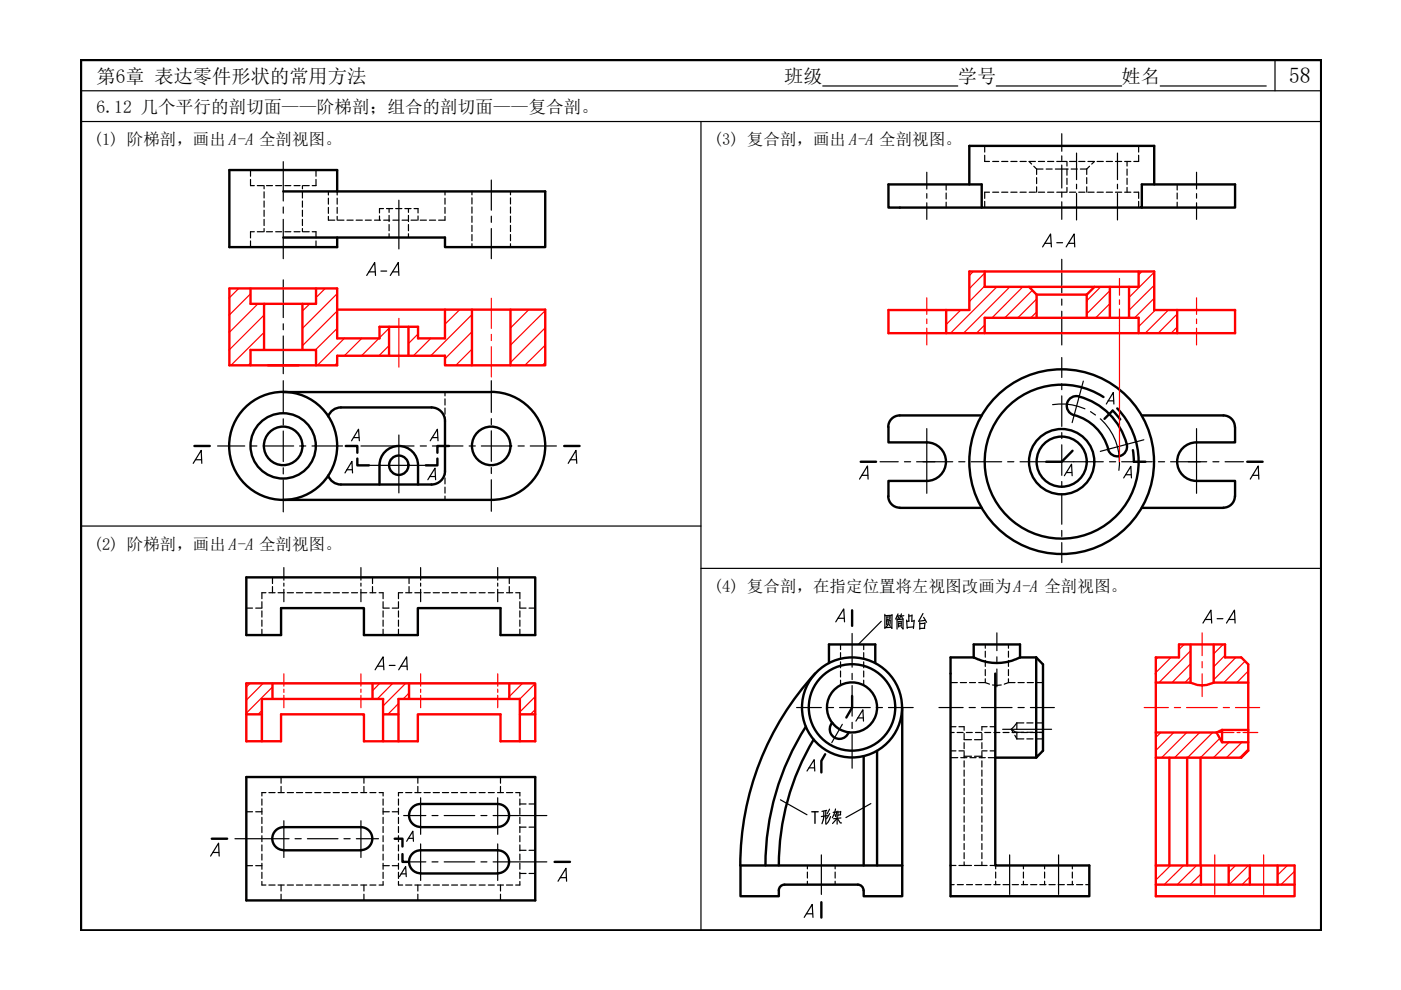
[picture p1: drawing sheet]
<svg xmlns="http://www.w3.org/2000/svg" width="297mm" height="210mm" viewBox="0 0 297 210" stroke-linecap="round" stroke-linejoin="round" font-family="sans-serif">
<defs><g id="words">
<text font-size="7.1" x="186.6" y="134.8">圆筒凸台</text>
<text font-size="6.6" x="173.2" y="176">形架</text>
<g font-size="6.2">
<text x="220.1" y="53.6">A-A</text>
<text x="76.9" y="59.6">A-A</text>
<text x="254" y="133.3">A-A</text>
<text x="78.7" y="143.2">A-A</text>
</g>
<text font-size="4.7" x="273.2" y="17.6">58</text>
<g font-size="4.1">
<text x="20.5" y="17.6">第6章 表达零件形状的常用方法</text>
<text x="166.3" y="17.6">班级</text>
<text x="203.1" y="17.6">学号</text>
<text x="237.8" y="17.6">姓名</text>
</g>
<text font-size="3.7" x="20.5" y="23.9">6.12 几个平行的剖切面——阶梯剖；组合的剖切面——复合剖。</text>
<g font-size="3.5">
<text x="19.9" y="30.8">(1) 阶梯剖，画出A-A 全剖视图。</text>
<text x="151.4" y="30.8">(3) 复合剖，画出A-A 全剖视图。</text>
<text x="19.9" y="116.6">(2) 阶梯剖，画出A-A 全剖视图。</text>
<text x="151.4" y="125.6">(4) 复合剖，在指定位置将左视图改画为A-A 全剖视图。</text>
</g>
</g></defs>
<!-- layer: 0 -->
<path d="M17.2 12.7h262.9v184.6h-262.9z" fill="none" stroke="#000" stroke-width=".51"/>
<path d="M17.2 19.2h262.9M174.4 18.2h28.7M211.2 18.2h26.6M246 18.2h22.5M270.3 12.7v6.5M17.2 25.8h262.9M148.6 25.8v171.5M17.2 111.5h131.4M148.6 120.5h131.5" fill="none" stroke="#000" stroke-width=".25"/>
<g fill="none" stroke="#000" stroke-width=".51">
<path d="M205.5 39.1v-8.2h39.2v8.2M60.1 40.6h55.5v11.8h-21.3v-2h-34.2M71.5 40.6v-4.5h-22.9v16.3h22.9v-2M208.1 44h-19.7v-4.9h19.7v4.9h34v-4.9h19.8v4.9h-19.8M41.2 94.6h3.3M60.1 83.1h44a11.5 11.5 0 0 1 11.5 11.4 11.5 11.5 0 0 1-11.5 11.5h-44M72.3 86.4a2.86 2.86 0 0 0-2.7 1.9M72.3 86.4h19.2a2.86 2.86 0 0 1 2.8 2.8v10.7M73.3 94.6h2.5v1.4M75.8 97.2v1.5h2.4M92.7 97.2v1.5h-2.4M94.3 99.9a2.86 2.86 0 0 1-2.8 2.8h-19.2"/>
<path d="M95.2 94.6h-2.5v1.4M119.6 94.6h3.3M182.5 97.9h3.2M188.4 90.5v3.3h8.1a4.1 4.1 0 0 1 4.1 4.1 4.1 4.1 0 0 1-4.1 4.1h-8.1v3.2M208.1 88.1h-17.3a2.43 2.43 0 0 0-2.5 2.4M227.4 95.6l-2.3 2.3h-3.3M227.7 88a2.04 2.04 0 0 1-1.5-2.5 2.04 2.04 0 0 1 2.6-1.4 14.1 14.1 0 0 1 10.2 10.6 2.05 2.05 0 0 1-1.8 2 2.05 2.05 0 0 1-2.3-1.5M227.7 88a10.2 10.2 0 0 1 7.3 7.2M234 84.2a16.3 16.3 0 0 0-25.1 11.6 16.3 16.3 0 0 0 21.3 17.6 16.3 16.3 0 0 0 6.7-26.8M234.2 88.8l1.7-1.7 1.6 1.8M240.2 95.4l.2 2.5h2.5M242.1 88.1h17.3a2.43 2.43 0 0 1 2.4 2.4l.1 3.3h-8.2a4.1 4.1 0 0 0-4.1 4.1 4.1 4.1 0 0 0 4.1 4.1h8.2v3.2a2.52 2.52 0 0 1-2.5 2.4"/>
<path d="M264.4 97.9h3.3M69.6 100.8a2.86 2.86 0 0 0 2.7 1.9M80.5 102.7v-4.1a4.1 4.1 0 0 1 4-4 4.1 4.1 0 0 1 4.1 4v4.1M188.3 105.2a2.43 2.43 0 0 0 2.5 2.4M190.8 107.7h17.3M242.1 107.7h17.3M52.2 122.4h61.3v12.2h-7.4v-5.7h-17.5v5.7h-11.4v-5.7h-17.6v5.7h-7.4zM180.7 129.4v3.3M206.4 139.4h-4.9v50.6h29.5v-6.5h-20v-40.7M206.4 139.4a10.7 10.7 0 0 0 9.7 .1l.2-.1M206.4 139.4v-2.8h9.9v2.8M216.3 139.4h3.4"/>
<path d="M219.7 139.4l1.4 1.5v18.3l-1.4 1.4zM170.9 154.1a54.8 54.8 0 0 0-8.6 29.4M172.5 156.8a51.9 51.9 0 0 0-7.4 26.7M172.8 142.8a60 60 0 0 0-15.8 40.7M174.9 159.9l-.8 1.4v2.5M175.8 140.6v-4h9.8v4M176.5 153.3a5 5 0 0 0 3.4 2M176.6 146.5a5.3 5.3 0 0 1 9 1.6 5.3 5.3 0 0 1-5.7 7.2 2.05 2.05 0 0 1-2.9 1.1 2.05 2.05 0 0 1-.6-3.1 5.3 5.3 0 0 1 .2-6.8zM180.7 147.6v2.4l-1.3 2.1M186 159.2v24.3M191.3 150v33.5M44.9 177.8h3.3"/>
<path d="M52.2 164.7h61.3v26.2h-61.3zM76.5 175.4a2.43 2.43 0 0 1 2.4 2.4 2.43 2.43 0 0 1-2.4 2.4M76.5 175.4h-16.3a2.43 2.43 0 0 0-2.5 2.4 2.43 2.43 0 0 0 2.5 2.4M83.7 177.8h1.6v1.7M89.2 170.5a2.43 2.43 0 0 0-2.5 2.4 2.43 2.43 0 0 0 2.5 2.4M89.2 170.5h16.3M89.2 175.4h16.3M105.5 170.5a2.43 2.43 0 0 1 2.4 2.4 2.43 2.43 0 0 1-2.4 2.4M183.1 160.3v23.2M211 160.6h8.7M60.2 180.3h16.3M85.3 181.1v1.6h1.1"/>
<path d="M89.2 180.3a2.43 2.43 0 0 0-2.5 2.4 2.43 2.43 0 0 0 2.5 2.5M89.2 180.3h16.3M89.2 185.2h16.3M105.5 180.3a2.43 2.43 0 0 1 2.4 2.4 2.43 2.43 0 0 1-2.4 2.5M117.6 182.7h3.2M166.3 187.6a1.21 1.21 0 0 0-1.2 1.2M166.4 187.6h15.5M174.1 191.3v3.2M181.9 187.6a1.21 1.21 0 0 1 1.2 1.2M191.3 183.5v6.5h-8.2v-1.2M191.3 183.5h-34.3v6.5h8.1v-1.2"/>
<circle cx="60" cy="94.5" r="11.5"/>
<circle cx="60" cy="94.5" r="6.9"/>
<circle cx="60" cy="94.5" r="4.1"/>
<circle cx="84.5" cy="98.6" r="2.05"/>
<circle cx="104.1" cy="94.5" r="4.1"/>
<circle cx="225.1" cy="97.9" r="19.6"/>
<circle cx="225.1" cy="97.9" r="6.9"/>
<circle cx="225.1" cy="97.9" r="5.3"/>
<circle cx="180.6" cy="150" r="9.2"/>
<circle cx="180.6" cy="150" r="10.6"/>
</g>
<g fill="none" stroke="#000" stroke-width=".25">
<path d="M53.1 38v1.4h.8M53.1 36.1v1.3M54.6 39.4h1.3M56 39.4v.6M56.5 39.4h1.3M58.4 39.4h1.3M60.4 39.4h1.3M62.3 39.4h1.3M64.1 39.4v.6M64.3 39.4h1.3M67 38v1.4h-.8M67 36.1v1.3"/>
<path d="M200.6 39.1v1.2M208.8 32.9v1.3h1M208.8 30.9v1.3M210.5 34.2h1.2M212.4 34.2h1.3M214.3 34.2h1.3M216.3 34.2h1.3M218.2 34.2l.5 .6M218.2 34.2h1.3M219.2 35.2l.6 .6M219.8 35.8h1.3M219.8 35.8v1.2"/>
<path d="M219.8 37.7v1.2M219.8 39.6v1.2M220.2 34.2h1.3M221.8 35.8h1.3M222.1 34.2h1.3M223.8 35.8h2.7M224.1 34.2h2M226.2 34.2v1M226.2 35.8v1.4M226.2 37.8v1.3M226.2 39.7v1.1M226.8 34.2h1.3"/>
<path d="M227.1 35.8h1.3M228.7 34.2h1.3M229.1 35.8h1.3M230.4 35.8v1.2M230.4 37.7v1.2M230.4 39.6v1.2M230.7 34.2h1.3M231 35.2l-.6 .6M232.1 34.2l-.6 .6M232.6 34.2h1.3M234.6 34.2h1.3M236.5 34.2h1.3"/>
<path d="M238.4 34.2h1.4M239 34.2v1M239 35.8v1.4M239 37.8v1.3M239 39.7v1.1M241.4 32.9v1.3h-1M241.4 30.9v1.3M249.6 39.1v1.2M53.1 51.1v1.3M53.9 49.1h-.8v1.3M54.6 49.1h1.3M56 40.7v1.3"/>
<path d="M56 42.6v1.3M56 44.6v1.3M56 46.5v1.3M56 48.5v.6M56.5 49.1h1.3M58.4 49.1h1.3M60.4 49.1h1.3M62.3 49.1h1.3M64.1 40.7v1.3M64.1 42.6v1.3M64.1 44.6v1.3M64.1 46.5v1.3"/>
<path d="M64.1 48.5v.6M64.3 49.1h1.3M66.2 49.1h.8v1.3M67 51.1v1.3M69.6 45.9v.8h1.4M69.6 40.6v.7M69.6 42v1.3M69.6 44v1.2M71.5 40.6v.7M71.5 42v1.3M71.5 44v1.2M71.5 45.9v.8"/>
<path d="M71.6 46.7h1.3M73.6 46.7h1.3M75.5 46.7h1.3M77.5 46.7h1.2M79.4 46.7h1.3M80.5 45.8v.9M81.3 44.2h-.8v1M81.4 46.7h1.2M81.9 44.2h1.4M82.5 44.2v.8M82.5 45.7v1.3M82.5 47.6v1.3"/>
<path d="M82.5 49.6v.8M83.3 46.7h1.3M83.9 44.2h1.3M85.2 46.7h1.3M85.8 44.2h1.4M86.6 44.2v.8M86.6 45.7v1.3M86.6 47.6v1.3M86.6 49.6v.8M87.2 46.7h1.3M87.8 44.2h.8v1M88.6 45.8v.9"/>
<path d="M89.1 46.7h1.3M91 46.7h1.4M94.3 40.6v.7M94.3 42v1.3M94.3 44v1.2M94.3 45.9v.8h-1.3M100.1 40.6v.7M100.1 41.9v1.4M100.1 43.9v1.3M100.1 45.8v1.3M100.1 47.8v1.3M100.1 49.7v1.3"/>
<path d="M100.1 51.7v.7M108.2 40.6v.7M108.2 41.9v1.4M108.2 43.9v1.3M108.2 45.8v1.3M108.2 47.8v1.3M108.2 49.7v1.3M108.2 51.7v.7M200.6 40.9v1.3M200.6 42.9v1.1M208.8 42.7v1.3M209.8 40.8h-1v1.3"/>
<path d="M210.5 40.8h1.2M212.4 40.8h1.3M214.3 40.8h1.3M216.3 40.8h1.3M218.2 40.8h1.3M220.2 40.8h1.3M222.1 40.8h1.3M224.1 40.8h2M226.8 40.8h1.3M228.7 40.8h1.3M230.7 40.8h1.3M232.6 40.8h1.3"/>
<path d="M234.6 40.8h1.3M236.5 40.8h1.3M238.4 40.8h1.4M240.4 40.8h1v1.3M241.4 42.7v1.3M249.6 40.9v1.3M249.6 42.9v1.1M94.3 83.1v.8M94.3 84.6v1.3M94.3 86.5v1.3M94.3 88.5v.8M94.3 99.9v.8"/>
<path d="M94.3 101.3v1.3M94.3 103.3v1.2M94.3 105.2v.8M52.2 128.9h1.3M55.5 127.6v1.3h-1.3M55.5 129.5v1.3M55.5 131.5v1.3M55.5 133.4v1.2M56.4 125.7h-.9v1.2M57 125.7h1.3M57.8 122.4v1.3M57.8 124.4v1.3"/>
<path d="M59 125.7h1.3M60.9 125.7h1.3M62.9 125.7h1.3M64.8 125.7h1.3M66.7 125.7h1.4M68.7 125.7h1.3M70.6 125.7h1.4M72.6 125.7h1.3M74.5 125.7h1.3M76.5 125.7h1.3M78.4 125.7h1.3M79 122.4v1.3"/>
<path d="M79 124.4v1.3M80.4 125.7h.8v1.2M81.2 127.6v1.3h1.3M81.2 129.5v1.3M81.2 131.5v1.3M81.2 133.4v1.2M84.5 127.6v1.3h-1.3M84.5 129.5v1.3M84.5 131.5v1.3M84.5 133.4v1.2M85.4 125.7h-.9v1.2M86 125.7h1.3"/>
<path d="M86.7 122.4v1.3M86.7 124.4v1.3M88 125.7h1.3M89.9 125.7h1.3M91.8 125.7h1.4M93.8 125.7h1.3M95.7 125.7h1.3M97.7 125.7h1.3M99.6 125.7h1.3M101.6 125.7h1.3M103.5 125.7h1.3M105.5 125.7h1.3"/>
<path d="M107.4 125.7h1.3M108 122.4v1.3M108 124.4v1.3M109.3 125.7h.9v1.2M110.2 127.6v1.3h1.3M110.2 129.5v1.3M110.2 131.5v1.3M110.2 133.4v1.2M112.2 128.9h1.3M178.2 136.6v1.1M178.2 138.4v1.3M183.1 136.6v1.1"/>
<path d="M183.1 138.4v1.3M208.9 136.6v.8M208.9 138.1v1.2M213.8 136.6v.8M213.8 138.1v1.2M178.2 140.3v1.3M178.2 142.3v1.2M178.2 144.2v1.1M183.1 140.3v1.3M183.1 142.3v1.2M183.1 144.2v1.1M201.5 159.2h1.2"/>
<path d="M201.5 154.1h1.2M201.5 144.7h1.5M201.5 155.3h.8M202.9 155.3h1.3M203.3 154.1h1.1v.7M203.3 159.2h1.1M203.6 144.7h1.3M204.4 155.5v1.3M204.4 157.5v1.2M204.4 159.4v1.3M204.4 156.8h1.6M204.9 155.3h1.2"/>
<path d="M205.6 144.7h1.2M206.6 156.8h1.6M206.8 155.3h1.3M207.5 144.7h1.4M208.2 155.5v1.3M208.2 157.5v1.2M208.2 159.4v1.3M208.2 159.2h1.1M208.8 155.3h1.2M208.9 144.7l.9 .4M208.9 140v1.3M208.9 142v1.2"/>
<path d="M208.9 143.9v.8M209.3 154.1h-1.1v.7M209.9 159.2h1.1M209.9 154.1h1.1M210.4 145.2h1.9M210.7 155.3h1.3M212.7 155.3h1.2M213.8 144.7l-.9 .4M213.8 140v1.3M213.8 142v1.2M213.8 143.9v.8M213.8 144.7h1.4"/>
<path d="M214.4 154.6l1.2 .7M214.4 154.6l.4 .7M214.6 155.3h1.3M215.2 155.9l.4 .8M215.6 153.3l-1.2 1.3M215.6 155.3h1.5M215.6 153.3h1.5M215.6 153.3v1.3M215.6 155.3v1.4M215.6 156.7h1.5M215.8 144.7h1.4M216.5 155.3h1.3"/>
<path d="M217.7 155.3h1.3M217.7 153.3h1.3M217.7 156.7h1.3M217.8 144.7h1.3M218.5 155.3h1.3M219.7 155.3h1.4M219.7 153.3h1.4M219.7 156.7h1.4M219.7 144.7h1.4M220.4 155.3h.7M52.2 172.1h1.3M54.2 172.1h1.3"/>
<path d="M55.5 169.4v1.3M55.5 171.4v1.3M55.5 173.3v1.3M55.5 175.2v1.3M55.5 177.2v1.3M55.5 179.1v1.3M56.4 168h-.9v.8M57 168h1.3M59 168h1.3M59.6 164.7v1.4M59.6 166.7v1.3M60.9 168h1.3"/>
<path d="M62.9 168h1.3M64.8 168h1.3M66.7 168h1.4M68.7 168h1.3M70.6 168h1.4M72.6 168h1.3M74.5 168h1.3M76.5 168h1.3M77.2 164.7v1.4M77.2 166.7v1.3M78.4 168h1.3M80.4 168h.8v.8"/>
<path d="M81.2 169.4v1.3M81.2 171.4v1.3M81.2 173.3v1.3M81.2 175.2v1.3M81.2 177.2v1.3M81.2 179.1v1.3M81.2 172.1h1.3M83.2 172.1h1.3M84.5 169.4v1.3M84.5 171.4v1.3M84.5 173.3v1.3M84.5 175.2v1.3"/>
<path d="M84.5 177.2v1.3M84.5 179.1v1.3M85.4 168h-.9v.8M86 168h1.3M88 168h1.3M88.6 164.7v1.4M88.6 166.7v1.3M89.9 168h1.3M91.8 168h1.4M93.8 168h1.3M95.7 168h1.3M97.7 168h1.3"/>
<path d="M99.6 168h1.3M101.6 168h1.3M103.5 168h1.3M105.5 168h1.3M106.1 164.7v1.4M106.1 166.7v1.3M107.4 168h1.3M109.3 168h.9v.8M110.2 169.4v1.3M110.2 171.4v1.3M110.2 173.3v1.3M110.2 175.2v1.3"/>
<path d="M110.2 177.2v1.3M110.2 179.1v1.3M110.2 170.5h1.3M110.2 175.4h1.3M112.2 170.5h1.3M112.2 175.4h1.3M201.5 160.6h1.6M203.7 160.6h1.3M204.4 161.3v1.3M204.4 163.3v1.3M204.4 165.2v1.3M204.4 167.2v1.3"/>
<path d="M204.4 169.1v1.3M204.4 171.1v1.3M204.4 173v1.3M204.4 174.9v1.4M204.4 176.9v1.3M204.4 178.8v1.3M204.4 160.3h1.6M205.6 160.6h1.4M206.6 160.3h1.6M207.6 160.6h1.3M208.2 161.3v1.3M208.2 163.3v1.3"/>
<path d="M208.2 165.2v1.3M208.2 167.2v1.3M208.2 169.1v1.3M208.2 171.1v1.3M208.2 173v1.3M208.2 174.9v1.4M208.2 176.9v1.3M208.2 178.8v1.3M209.5 160.6h1.5M52.2 183.5h1.3M54.2 183.5h1.3M55.5 186.9v.7h.9"/>
<path d="M55.5 181.1v1.3M55.5 183v1.3M55.5 184.9v1.4M57 187.6h1.3M59 187.6h1.3M59.6 187.6v1.3M59.6 189.6v1.3M60.9 187.6h1.3M62.9 187.6h1.3M64.8 187.6h1.3M66.7 187.6h1.4M68.7 187.6h1.3"/>
<path d="M70.6 187.6h1.4M72.6 187.6h1.3M74.5 187.6h1.3M76.5 187.6h1.3M77.2 187.6v1.3M77.2 189.6v1.3M78.4 187.6h1.3M81.2 186.9v.7h-.8M81.2 181.1v1.3M81.2 183v1.3M81.2 184.9v1.4M81.2 183.5h1.3"/>
<path d="M83.2 183.5h1.3M84.5 186.9v.7h.9M84.5 181.1v1.3M84.5 183v1.3M84.5 184.9v1.4M86 187.6h1.3M88 187.6h1.3M88.6 187.6v1.3M88.6 189.6v1.3M89.9 187.6h1.3M91.8 187.6h1.4M93.8 187.6h1.3"/>
<path d="M95.7 187.6h1.3M97.7 187.6h1.3M99.6 187.6h1.3M101.6 187.6h1.3M103.5 187.6h1.3M105.5 187.6h1.3M106.1 187.6v1.3M106.1 189.6v1.3M107.4 187.6h1.3M110.2 186.9v.7h-.9M110.2 181.1v1.3M110.2 183v1.3"/>
<path d="M110.2 184.9v1.4M110.2 180.3h1.3M110.2 185.2h1.3M112.2 180.3h1.3M112.2 185.2h1.3M171.2 183.5v.7M171.2 184.9v1.3M171.2 186.8v.8M177.1 183.5v.7M177.1 184.9v1.3M177.1 186.8v.8M201.5 187.6h.8"/>
<path d="M201.5 183.5h1.2M203 187.6h1.2M203.3 183.5h1.1M204.4 182.7v.8h1.6M204.4 180.8v1.3M204.9 187.6h1.3M206.6 183.5h2.7M206.9 187.6h1.2M208.2 180.8v1.3M208.2 182.7v.8M208.8 187.6h1.3M209.9 183.5h1.1"/>
<path d="M210.7 187.6h1.3M211.1 183.5v.7M211.1 184.9v1.3M211.1 186.8v.8M212.7 187.6h1.3M214.6 187.6h1.3M216.6 187.6h1.3M217 183.5v.7M217 184.9v1.3M217 186.8v.8M218.5 187.6h1.3M220.5 187.6h1.3"/>
<path d="M221.5 183.5v.7M221.5 184.9v1.3M221.5 186.8v.8M222.4 187.6h1.3M224.4 187.6h1.3M226.3 187.6h1.3M227.4 183.5v.7M227.4 184.9v1.3M227.4 186.8v.8M228.2 187.6h1.4M230.2 187.6h.8"/>
</g>
<g fill="none" stroke="#000" stroke-width=".25">
<path d="M60.1 34.3v8.3M104.2 38.2v6.4M196.5 36.5v3.6M225.1 28.3v3.8M225.1 33v1M225.1 35v4.9M228.2 32.5v5.6M228.2 39.1v.9M236.9 32.5v5.6M236.9 39.1v.9M253.7 36.5v3.6M60.1 43.9v1.3"/>
<path d="M60.1 46.5v8.3M60.1 59.3v8M84.6 42.4v10.4M104.2 45.8v1.3M104.2 48.5v6.3M196.5 41v1M196.5 43v3.5M225.1 40.8v1M225.1 42.8v3.7M225.1 55v7.1M228.2 41v5.6M236.9 41v5.6"/>
<path d="M253.7 41v1M253.7 43v3.5M60.1 68.7v1.2M60.1 71.2v8M225.1 63.4v1.3M225.1 66v7.1M225.1 75.8v4.2M46.1 94.6h5.8M53.2 94.6h1.3M55.8 94.6h6.5M60.1 80.7v6.8M60.1 88.8v1.3"/>
<path d="M60.1 91.4v6.5M60.1 99.2v1.3M63.5 94.6h1.3M66.2 94.6h6.4M73.9 94.6h1.3M76.5 94.6h11.3M89.1 94.6h1.3M91.7 94.6h6.5M99.5 94.6h1.3M102.1 94.6h6.4M104.2 80.7v6.7M104.2 88.8v1.2"/>
<path d="M104.2 91.3v6.5M104.2 99.1v1.3M109.8 94.6h1.4M112.4 94.6h5.6M186.6 97.9h3.8M191.8 97.9h1.3M194.3 97.9h7.7M203.3 97.9h1.3M205.9 97.9h6.5M213.6 97.9h1.4M216.3 97.9h17.6M223.2 85.8a12.2 12.2 0 0 1 6.8 .9"/>
<path d="M225.1 81.4v1.2M225.1 83.9v6.5M225.1 91.7v1.3M225.1 94.3v6.5M229.7 80.8l-2.4 8.8M231.2 87.3l1.1 .7M233.3 88.8a12.2 12.2 0 0 1 3.9 10.9M235.2 97.9h1.3M237.8 97.9h6.5M242.5 93.2l-9.2 2.5M245.6 97.9h1.3M248.2 97.9h7.6"/>
<path d="M257.2 97.9h1.2M259.7 97.9h3.9M60.1 101.8v6.7M104.2 101.7v6.7M225.1 102.1v1.3M225.1 104.7v6.5M225.1 112.5v1.2M225.1 115v4.3M60.2 120.3v2.7M60.2 123.6v.7M60.2 125v2.6M76.5 120.3v2.7"/>
<path d="M76.5 123.6v.7M76.5 125v2.6M89.2 120.3v2.7M89.2 123.6v.7M89.2 125v2.6M105.5 120.3v2.7M105.5 123.6v.7M105.5 125v2.6M180.7 134.3v7.2M211.4 134.2v3.8M211.4 139.3v1.3M168.9 150h5.2"/>
<path d="M175.4 150h1.3M178 150h6.5M178.6 153.6l-2.3 3.9M180.7 142.8v1.3M180.7 145.4v6.4M180.7 153.1v1.4M180.7 155.7v7.2M185.8 150h1.3M188.4 150h5.2M199.1 150h5.1M205.5 150h1.3M208.1 150h6.5"/>
<path d="M211.4 141.8v3.8M212.6 154.6h10.4M215.8 150h1.4M218.5 150h5M49.8 177.8h11.5M60.2 174v7.8M62.6 177.8h1.3M65.2 177.8h6.5M72.9 177.8h1.3M75.6 177.8h4.6M76.5 174v7.8M85.6 172.9h4.7"/>
<path d="M89.2 169.1v7.8M89.2 178.9v7.8M91.6 172.9h1.3M94.2 172.9h6.5M102 172.9h1.2M104.5 172.9h11.4M105.5 169.1v7.8M105.5 178.9v7.8M85.6 182.7h4.7M91.6 182.7h1.3M94.2 182.7h6.5M102 182.7h1.2"/>
<path d="M104.5 182.7h11.4M174.1 181.3v8.3M214.1 181.3v8.3M224.4 181.3v8.3"/>
</g>
<g fill="none" stroke="#000" stroke-width=".25">
<path d="M221.8 70.6h6.6M41 98.2l1.7-2.7 .1 2.7M41.4 97.5h1.3M73.5 99.6h1.2M74.5 93.5l1.5-2.5 .2 2.5M75 92.8h1.1M78.2 98.7h12.6M84.6 92.2v12.3M91.2 93.5l1.5-2.5 .2 2.5M91.6 92.8h1.2M120.5 98.2l1.6-2.7 .2 2.7M120.9 97.5h1.3"/>
<path d="M196.5 90.9v13.7M234.6 85.7l1.4-2.5 .2 2.5M234.9 85h1.2M253.7 90.9v13.7M73.1 100.3l1.5-2.5 .1 2.5M90.7 101.7l1.5-2.4 .2 2.4M91.1 101h1.2M182.2 101.6l1.7-2.8 .2 2.8M182.7 100.8h1.3M225.7 100.9l1.5-2.5 .1 2.5M226.1 100.2h1.1M238.2 101.3l1.6-2.4 .1 2.4"/>
<path d="M238.7 100.7h1.1M265.1 101.6l1.7-2.8 .1 2.8M265.5 100.8h1.4M177.2 131.9l1.7-2.8 .2 2.8M177.7 131.1h1.3M186.8 131.7l-4.8 4.9M59.6 157.2h-7.4v-12.3h61.3v12.3h-7.4M181.5 152.9l1.5-2.4 .1 2.4M181.8 152.2h1.2M86.2 178.4l1.3-2.2 .2 2.2M86.6 177.7h1M165.5 169.6l5.6 3.1"/>
<path d="M171.1 163.5l1.5-2.4 .1 2.4M171.5 162.8h1.2M184.6 170.4l-5.2 2.9M44.6 181.5l1.7-2.7 .2 2.7M45.1 180.7h1.3M84.7 185.9l1.3-2.2 .1 2.2M85 185.3h1M118.3 186.8l1.7-2.7 .1 2.7M118.8 186.1h1.2M170.5 194.5l1.7-2.7 .2 2.7M171 193.7h1.3"/>
</g>
<g fill="none" stroke="#f00" stroke-width=".51">
<path d="M208.8 57.6v3.2h32.6v-3.2M53.1 77.5v-3.3h13.9v3.3M53.1 61.2v3.2h13.9v-3.2M56 64.4v9.8M64.1 64.4v9.8M71.5 65.6h44.1v11.9h-21.3v-2.1h-22.8v2.1h-22.9v-16.3h22.9v10.5h9v-2.4h8.1v2.4h5.7v-6.1M82.5 69.3v6.1M86.6 69.3v6.1M100.1 65.6v11.9M108.2 65.6v11.9M188.4 65.7h17.1v-8.1h39.2v8.1h17.2v4.9h-73.5zM200.6 65.7v4.9"/>
<path d="M208.8 70.6v-3.2h32.6v3.2M218.2 60.8l1.6 1.7M219.8 62.5h10.6M219.8 62.5v4.9M230.4 62.5v4.9M232.1 60.8l-1.7 1.7M235.3 60.8v6.6M239.4 60.8v6.6M249.6 65.7v4.9M252.4 136.6v8.1M257.3 136.6v8.1M52.2 144.9h61.3v12.3h-7.4v-5.7h-17.5v5.7h-11.4v-5.7h-17.6v5.7h-7.4z"/>
<path d="M52.2 151.5h3.3M55.5 157.2v-9h25.7v9M57.8 144.9v3.3M79 144.9v3.3M81.2 151.5h3.3M84.5 157.2v-9h25.7v9M86.7 144.9v3.3M108 144.9v3.3M110.2 151.5h3.3M245.1 144.7h7.3M245.1 155.3h12.8M252.4 144.7a5.4 5.4 0 0 0 4.9 0"/>
<path d="M257.3 144.7h7.4M257.9 155.3l1.2 2.1M259.1 154.8v2.6h5.6M264.7 154.8h-5.6l-1.2 .5M245.1 160.6h18.1l1.5-1.4v-18.3l-1.5-1.5h-3.5v-2.8h-9.7v2.8h-4.9v44.1h29.4v6.5h-29.4v-6.5M247.9 160.6v22.9M251.7 160.6v22.9M254.5 160.6v22.9M245.1 187.6h29.4M254.6 183.5v4.1M260.5 183.5v4.1M265 183.5v4.1"/>
<path d="M270.9 183.5v4.1"/>
</g>
<g fill="none" stroke="#f00" stroke-width=".25">
<path d="M206.4 57.6l-.9 .8M208.8 57.9l-3.3 3.3M237.3 59v3.6M242.1 57.6l-.7 .6M244.7 57.7l-5.3 5.4M50.6 61.2l-2 1.9M53.1 62.3l-4.5 4.5M53.1 77l-.5 .5M54.7 64.4l-6.1 6.1M56 66.8l-7.4 7.4M56 70.5l-7 7M56 74.1l-.1 .1"/>
<path d="M65.7 64.4l-1.6 1.5M68.9 61.2l-1.9 1.9M71.5 62.3l-7.4 7.3M71.5 65.9l-7.4 7.4M71.5 69.6l-4.6 4.6M71.5 76.9l-.5 .6M73 71.7l-5.7 5.8M76.7 71.7l-3.7 3.7M80.3 71.7l-3.6 3.7M82.5 69.6l-2 2M82.5 73.3l-2.2 2.1M84.6 67.5v10.3"/>
<path d="M88.6 70.8l-2 2M91.3 71.7l-3.6 3.7M97.5 65.6l-3.2 3.1M100.1 66.7l-8.8 8.7M100.1 70.3l-5.8 5.8M100.1 74l-3.5 3.5M104.2 63.2v6.4M104.2 70.9v1.3M104.2 73.5v6.4M108.5 65.6l-.3 .3M112.1 65.6l-3.9 3.9M115.6 65.9l-7.4 7.3"/>
<path d="M115.6 69.5l-7.4 7.4M115.6 73.2l-4.3 4.3M115.6 76.9l-.6 .6M196.5 63.1v3.6M196.5 67.6v1M196.5 69.6v3.5M200.9 65.7l-.3 .4M203.7 65.7l-3.1 3.1M208.8 60.6l-3.3 3.4M208.8 68.9l-1.8 1.7M211.4 60.8l-9.9 9.8M214.1 60.8l-9.8 9.8"/>
<path d="M216.9 60.8l-6.6 6.6M218.9 61.5l-5.9 5.9M219.8 63.4l-4 4M219.8 66.2l-1.2 1.2M233.4 60.8l-3 3M235.3 61.6l-4.9 4.9M235.3 64.4l-3 3M235.3 67.1l-.2 .3M237.3 63.6v.9M237.3 65.5v32.4M244.7 60.5l-5.3 5.3M244.7 63.2l-4.1 4.2"/>
<path d="M245 65.7l-3.6 3.5M247.7 65.7l-4.9 4.9M249.6 66.6l-4 4M249.6 69.3l-1.3 1.3M253.7 63.1v3.6M253.7 67.6v1M253.7 69.6v3.5M245.5 139.4l-.4 .5M248.3 139.4l-3.2 3.2M251.1 136.6l-1.1 1.1M252.4 138l-6.7 6.7M254.9 134.2v4.8"/>
<path d="M259.3 136.6l-2 2M259.7 138.9l-2.4 2.5M262 139.4l-4.7 4.7M53 144.9l-.8 .8M55.5 150.7l-.8 .8M55.8 144.9l-3.6 3.5M57.8 145.7l-5.6 5.5M60.2 142.9v2.6M60.2 146.1v.7M60.2 147.4v2.7M76.5 142.9v2.6M76.5 146.1v.7"/>
<path d="M76.5 147.4v2.7M80.5 144.9l-1.5 1.6M83.3 144.9l-3.3 3.3M84.5 149.2l-2.3 2.3M86 144.9l-4.8 4.8M86.7 146.9l-1.2 1.3M89.2 142.9v2.6M89.2 146.1v.7M89.2 147.4v2.7M105.5 142.9v2.6M105.5 146.1v.7M105.5 147.4v2.7"/>
<path d="M108 144.9h.1M110.8 144.9l-2.8 2.8M113.5 144.9l-3.3 3.3M113.5 147.7l-3.3 3.2M113.5 150.4l-1 1.1M242.6 150h5.1M246.1 155.3l-1 1.1M248.9 155.3l-3.8 3.8M249 150h1.3M251.6 150h6.5M251.6 155.3l-5.3 5.3M252.4 140.7l-3.9 4"/>
<path d="M252.4 143.5l-1.2 1.2M254.4 155.3l-5.4 5.3M254.9 140.3v1.3M254.9 142.9v4.8M257.1 155.3l-5.3 5.3M258.5 155.3h3.1M258.6 156.5l-4.1 4.1M259.4 150h1.3M260.5 157.4l-3.2 3.2M261.9 150h5.2M262.3 155.3h.6M263.3 157.4l-3.3 3.2"/>
<path d="M263.6 155.3h3.1M264 140.2l-4.5 4.5M264.7 142.3l-2.5 2.4M264.7 158.8l-1.9 1.8M245.4 183.5l-.3 .3M248.2 183.5l-3.1 3.1M250.9 183.5l-4.1 4.1M253.7 183.5l-4.1 4.1M254.6 185.3l-2.3 2.3M257.5 181.3v8.3M261.9 183.5l-1.4 1.4M264.7 183.5l-4.1 4.1"/>
<path d="M265 185.9l-1.7 1.7M267.9 181.3v8.3M273 183.5l-2.1 2M274.5 184.7l-2.9 2.9M274.5 187.5l-.2 .1"/>
</g>
<use href="#words"/>
</svg>
